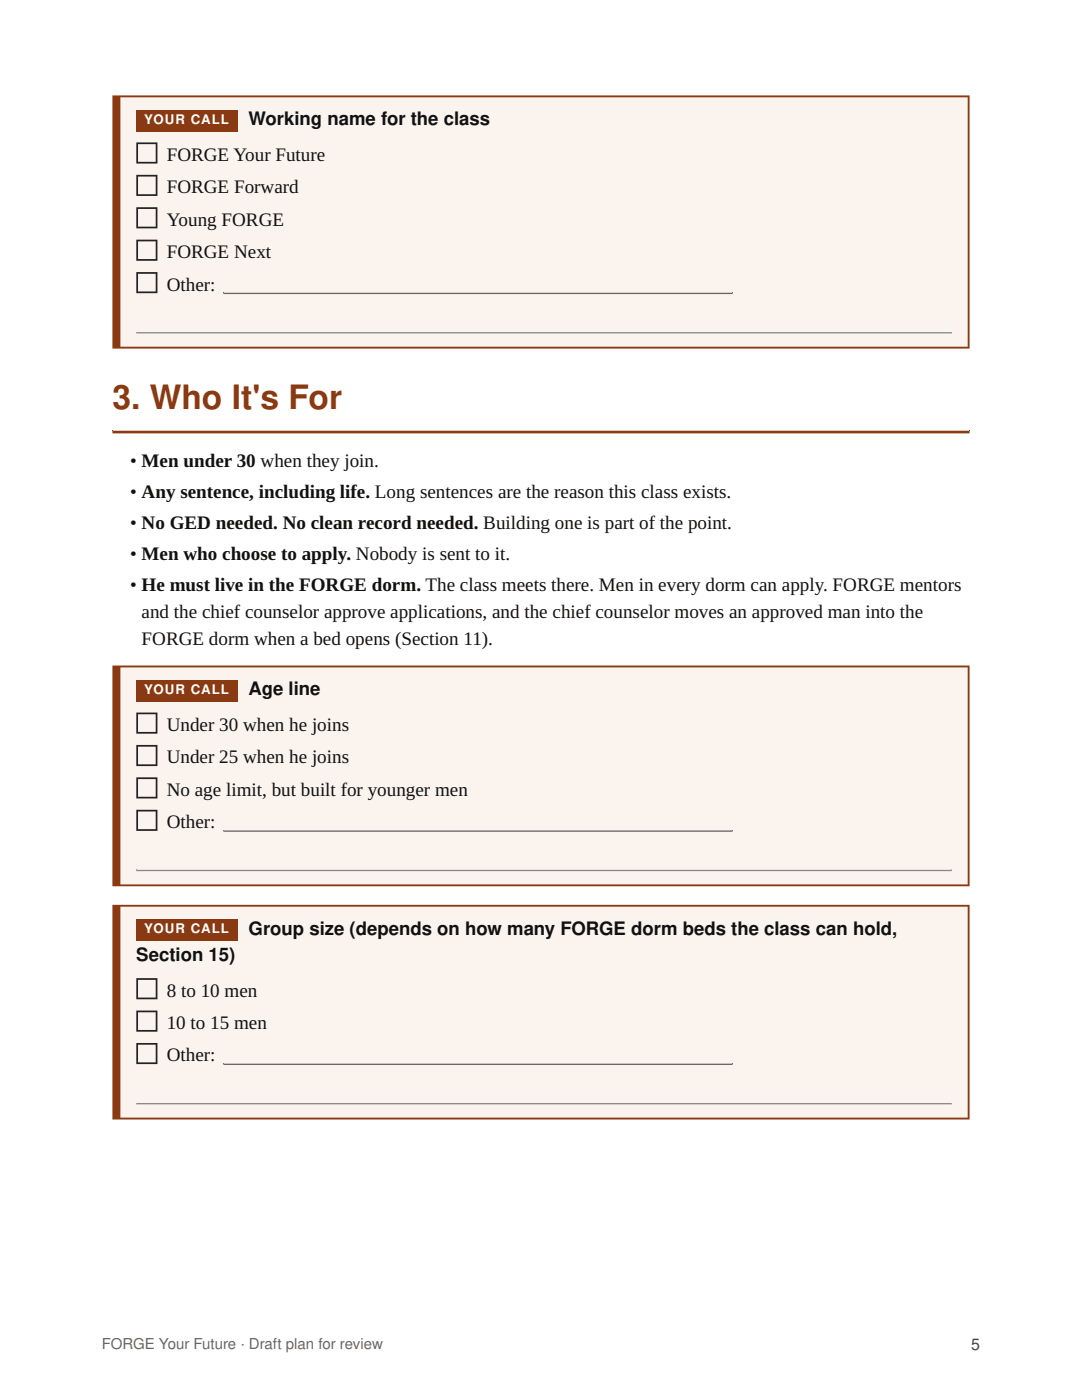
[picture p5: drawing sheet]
<svg xmlns="http://www.w3.org/2000/svg" width="216mm" height="279mm" viewBox="0 0 216 279" stroke-linecap="round" stroke-linejoin="round" font-family="sans-serif">
<defs><g id="words">
<text font-size="6.7" fill="#8a3a12" x="22.4" y="81.7">3. Who It's For</text>
<g font-size="3.8" fill="#111">
<text x="33.3" y="32.1">FORGE Your Future</text>
<text x="33.3" y="38.6">FORGE Forward</text>
<text x="33.3" y="45">Young FORGE</text>
<text x="33.3" y="51.5">FORGE Next</text>
<text x="33.3" y="58">Other:</text>
<text x="26" y="93.1">• Men under 30 when they join.</text>
<text x="26" y="99.3">• Any sentence, including life. Long sentences are the reason this class exists.</text>
<text x="26" y="105.5">• No GED needed. No clean record needed. Building one is part of the point.</text>
<text x="26" y="111.7">• Men who choose to apply. Nobody is sent to it.</text>
<text x="26" y="117.9">• He must live in the FORGE dorm. The class meets there. Men in every dorm can apply. FORGE mentors</text>
<text x="28.3" y="123.4">and the chief counselor approve applications, and the chief counselor moves an approved man into the</text>
<text x="28.3" y="128.8">FORGE dorm when a bed opens (Section 11).</text>
<text x="33.3" y="145.9">Under 30 when he joins</text>
<text x="33.3" y="152.4">Under 25 when he joins</text>
<text x="33.3" y="158.8">No age limit, but built for younger men</text>
<text x="33.3" y="165.3">Other:</text>
<text x="33.3" y="198.9">8 to 10 men</text>
<text x="33.3" y="205.4">10 to 15 men</text>
<text x="33.3" y="211.8">Other:</text>
</g>
<g font-size="3.7" fill="#111">
<text x="49.6" y="25">Working name for the class</text>
<text x="49.6" y="138.8">Age line</text>
<text x="27.2" y="191.8">Section 15)</text>
<text x="49.6" y="186.5">Group size (depends on how many FORGE dorm beds the class can hold,</text>
</g>
<text font-size="3.2" fill="#444" x="193.8" y="269.3">5</text>
<text font-size="3" fill="#666" x="20.3" y="269.3">FORGE Your Future · Draft plan for review</text>
<g font-size="2.6" fill="#fff">
<text x="28.8" y="24.8">YOUR CALL</text>
<text x="28.8" y="138.5">YOUR CALL</text>
<text x="28.8" y="186.3">YOUR CALL</text>
</g>
</g></defs>
<path d="M22.4 19h171.1v50.6h-171.1z" fill="#fbf3ee"/>
<path d="M24 19.4h169.1v49.8h-169.1zM22.4 19h171.1v50.6h-171.1z" fill-rule="evenodd" fill="#8a3a12"/>
<path d="M27.2 66.2l162.7 .1zM27.2 66.2h162.7v.3h-162.7z" fill-rule="evenodd" fill="#888"/>
<path d="M22.4 85.9l171.1 .1zM22.4 85.9h171.1v.6h-171.1z" fill-rule="evenodd" fill="#8a3a12"/>
<path d="M22.4 132.8h171.1v44.1h-171.1z" fill="#fbf3ee"/>
<path d="M24 133.2h169.1v43.3h-169.1zM22.4 132.8h171.1v44.1h-171.1z" fill-rule="evenodd" fill="#8a3a12"/>
<path d="M27.2 173.5l162.7 .1zM27.2 173.5h162.7v.4h-162.7z" fill-rule="evenodd" fill="#888"/>
<path d="M22.4 180.6h171.1v42.8h-171.1z" fill="#fbf3ee"/>
<path d="M24 180.9h169.1v42.1h-169.1zM22.4 180.6h171.1v42.8h-171.1z" fill-rule="evenodd" fill="#8a3a12"/>
<path d="M27.2 220.1h162.7zM27.2 220.1h162.7v.3h-162.7z" fill-rule="evenodd" fill="#888"/>
<path d="M27.2 22h20.3v4.3h-20.3z" fill="#8a3a12"/>
<g fill="#222">
<path d="M27.5 28.8h3.6v3.5h-3.6zM27.2 28.4h4.2v4.2h-4.2z" fill-rule="evenodd"/>
<path d="M27.5 35.2h3.6v3.6h-3.6zM27.2 34.9h4.2v4.2h-4.2z" fill-rule="evenodd"/>
<path d="M27.5 41.7h3.6v3.5h-3.6zM27.2 41.4h4.2v4.2h-4.2z" fill-rule="evenodd"/>
<path d="M27.5 48.2h3.6v3.5h-3.6zM27.2 47.8h4.2v4.2h-4.2z" fill-rule="evenodd"/>
<path d="M27.5 54.6h3.6v3.6h-3.6zM27.2 54.3h4.2v4.2h-4.2z" fill-rule="evenodd"/>
</g>
<path d="M44.6 58.4h101.6zM44.6 58.4h101.6v.3h-101.6z" fill-rule="evenodd" fill="#666"/>
<path d="M27.2 135.8h20.3v4.3h-20.3z" fill="#8a3a12"/>
<g fill="#222">
<path d="M27.5 142.5h3.6v3.6h-3.6zM27.2 142.2h4.2v4.2h-4.2z" fill-rule="evenodd"/>
<path d="M27.5 149h3.6v3.5h-3.6zM27.2 148.7h4.2v4.2h-4.2z" fill-rule="evenodd"/>
<path d="M27.5 155.5h3.6v3.5h-3.6zM27.2 155.1h4.2v4.3h-4.2z" fill-rule="evenodd"/>
<path d="M27.5 162h3.6v3.5h-3.6zM27.2 161.6h4.2v4.2h-4.2z" fill-rule="evenodd"/>
</g>
<path d="M44.6 165.7h101.6zM44.6 165.7h101.6v.3h-101.6z" fill-rule="evenodd" fill="#666"/>
<path d="M27.2 183.5h20.3v4.3h-20.3z" fill="#8a3a12"/>
<g fill="#222">
<path d="M27.5 195.6h3.6v3.5h-3.6zM27.2 195.2h4.2v4.2h-4.2z" fill-rule="evenodd"/>
<path d="M27.5 202h3.6v3.6h-3.6zM27.2 201.7h4.2v4.2h-4.2z" fill-rule="evenodd"/>
<path d="M27.5 208.5h3.6v3.5h-3.6zM27.2 208.1h4.2v4.3h-4.2z" fill-rule="evenodd"/>
</g>
<path d="M44.6 212.2l101.6 .1zM44.6 212.2h101.6v.3h-101.6z" fill-rule="evenodd" fill="#666"/>
<use href="#words"/>
</svg>
